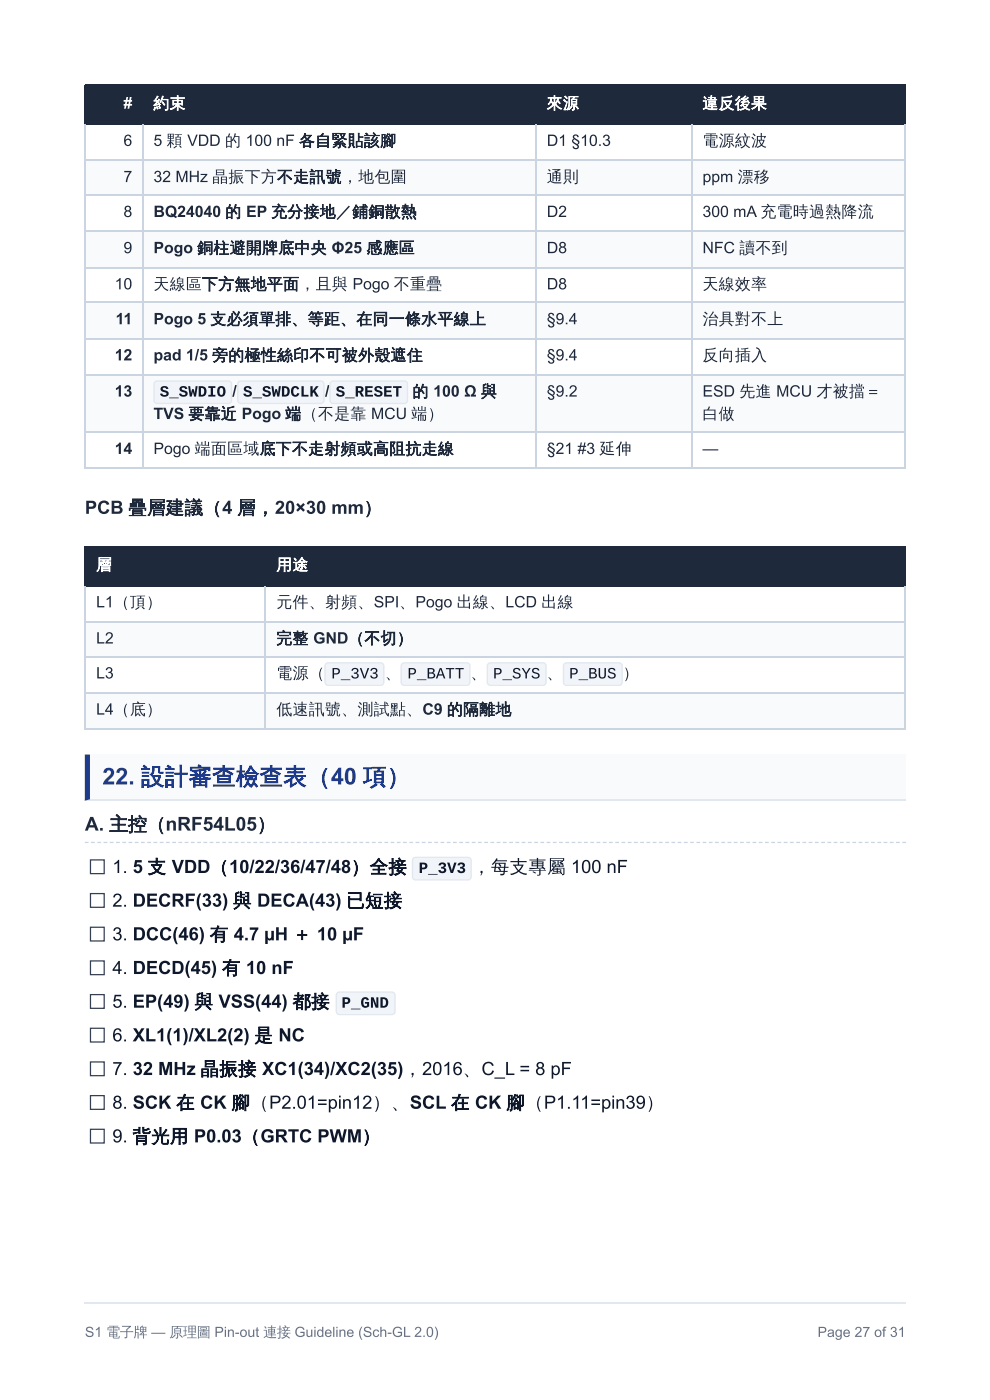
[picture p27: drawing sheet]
<svg xmlns="http://www.w3.org/2000/svg" width="210mm" height="297mm" viewBox="0 0 210 297" stroke-linecap="round" stroke-linejoin="round" font-family="sans-serif">
<defs><g id="words">
<text font-size="4.9" fill="#1e3a8a" x="21.7" y="166.4">22. 設計審查檢查表（40 項）</text>
<text font-size="4.1" fill="#1e293b" x="18" y="176.2">A. 主控（nRF54L05）</text>
<text font-size="3.9" fill="#1e293b" x="18" y="109">PCB 疊層建議（4 層，20×30 mm）</text>
<g font-size="3.9" fill="#0f172a">
<text x="23.8" y="185.2">1. 5 支 VDD（10/22/36/47/48）全接</text>
<text x="100.1" y="185.2">，每支專屬 100 nF</text>
<text x="23.8" y="192.4">2. DECRF(33) 與 DECA(43) 已短接</text>
<text x="23.8" y="199.5">3. DCC(46) 有 4.7 µH ＋ 10 µF</text>
<text x="23.8" y="206.6">4. DECD(45) 有 10 nF</text>
<text x="23.8" y="213.8">5. EP(49) 與 VSS(44) 都接</text>
<text x="23.8" y="220.9">6. XL1(1)/XL2(2) 是 NC</text>
<text x="23.8" y="228.1">7. 32 MHz 晶振接 XC1(34)/XC2(35)，2016、C_L = 8 pF</text>
<text x="23.8" y="235.2">8. SCK 在 CK 腳（P2.01=pin12）、SCL 在 CK 腳（P1.11=pin39）</text>
<text x="23.8" y="242.4">9. 背光用 P0.03（GRTC PWM）</text>
</g>
<g font-size="3.3" fill="#fff">
<text x="26.2" y="23">#</text>
<text x="32.5" y="23">約束</text>
<text x="115.9" y="23">來源</text>
<text x="148.9" y="23">違反後果</text>
<text x="20.4" y="120.9">層</text>
<text x="58.6" y="120.9">用途</text>
</g>
<g font-size="3.3" fill="#1e293b">
<text x="26.2" y="31">6</text>
<text x="32.5" y="31">5 顆 VDD 的 100 nF 各自緊貼該腳</text>
<text x="115.9" y="31">D1 §10.3</text>
<text x="148.9" y="31">電源紋波</text>
<text x="26.2" y="38.6">7</text>
<text x="32.5" y="38.6">32 MHz 晶振下方不走訊號，地包圍</text>
<text x="115.9" y="38.6">通則</text>
<text x="148.9" y="38.6">ppm 漂移</text>
<text x="26.2" y="46">8</text>
<text x="32.5" y="46">BQ24040 的 EP 充分接地／鋪銅散熱</text>
<text x="115.9" y="46">D2</text>
<text x="148.9" y="46">300 mA 充電時過熱降流</text>
<text x="26.2" y="53.7">9</text>
<text x="32.5" y="53.7">Pogo 銅柱避開牌底中央 Φ25 感應區</text>
<text x="115.9" y="53.7">D8</text>
<text x="148.9" y="53.7">NFC 讀不到</text>
<text x="24.3" y="61.4">10</text>
<text x="32.5" y="61.4">天線區下方無地平面，且與 Pogo 不重疊</text>
<text x="115.9" y="61.4">D8</text>
<text x="148.9" y="61.4">天線效率</text>
<text x="24.5" y="68.8">11</text>
<text x="32.5" y="68.8">Pogo 5 支必須單排、等距、在同一條水平線上</text>
<text x="115.9" y="68.8">§9.4</text>
<text x="148.9" y="68.8">治具對不上</text>
<text x="24.3" y="76.5">12</text>
<text x="32.5" y="76.5">pad 1/5 旁的極性絲印不可被外殼遮住</text>
<text x="115.9" y="76.5">§9.4</text>
<text x="148.9" y="76.5">反向插入</text>
<text x="24.3" y="84.1">13</text>
<text x="32.5" y="88.9">TVS 要靠近 Pogo 端（不是靠 MCU 端）</text>
<text x="49.3" y="84.1">/</text>
<text x="68.9" y="84.1">/</text>
<text x="87.5" y="84.1">的 100 Ω 與</text>
<text x="115.9" y="84.1">§9.2</text>
<text x="148.9" y="84.1">ESD 先進 MCU 才被擋＝</text>
<text x="148.9" y="88.9">白做</text>
<text x="24.3" y="96.3">14</text>
<text x="32.5" y="96.3">Pogo 端面區域底下不走射頻或高阻抗走線</text>
<text x="115.9" y="96.3">§21 #3 延伸</text>
<text x="148.9" y="96.3">—</text>
<text x="20.4" y="128.9">L1（頂）</text>
<text x="58.6" y="128.9">元件、射頻、SPI、Pogo 出線、LCD 出線</text>
<text x="20.4" y="136.5">L2</text>
<text x="58.6" y="136.5">完整 GND（不切）</text>
<text x="20.4" y="143.9">L3</text>
<text x="58.6" y="143.9">電源（</text>
<text x="81.6" y="143.9">、</text>
<text x="99.8" y="143.9">、</text>
<text x="115.9" y="143.9">、</text>
<text x="132" y="143.9">）</text>
<text x="20.4" y="151.6">L4（底）</text>
<text x="58.6" y="151.6">低速訊號、測試點、C9 的隔離地</text>
</g>
<g font-size="3.3" fill="#0f172a">
<text x="33.9" y="84.1">S_SWDIO</text>
<text x="51.5" y="84.1">S_SWDCLK</text>
<text x="71.2" y="84.1">S_RESET</text>
<text x="70.2" y="143.9">P_3V3</text>
<text x="86.4" y="143.9">P_BATT</text>
<text x="104.5" y="143.9">P_SYS</text>
<text x="120.7" y="143.9">P_BUS</text>
<text x="88.8" y="185.2">P_3V3</text>
<text x="72.4" y="213.8">P_GND</text>
</g>
<g font-size="3" fill="#64748b">
<text x="18" y="283.6">S1 電子牌 — 原理圖 Pin-out 連接 Guideline (Sch-GL 2.0)</text>
<text x="173.3" y="283.6">Page 27 of 31</text>
</g>
</g></defs>
<g fill="#1e293b">
<path d="M18.3 18.3h11.9v7.9h-11.9z"/>
<path d="M30.2 18.3h83.6v7.9h-83.6z"/>
<path d="M113.8 18.3h32.8v7.9h-32.8z"/>
<path d="M146.6 18.3h45.2v7.9h-45.2z"/>
</g>
<g fill="#f8fafc">
<path d="M18.3 33.9h11.9v7.6h-11.9z"/>
<path d="M30.2 33.9h83.6v7.6h-83.6z"/>
<path d="M113.8 33.9h32.8v7.6h-32.8z"/>
<path d="M146.6 33.9h45.2v7.6h-45.2z"/>
<path d="M18.3 48.9h11.9v7.7h-11.9z"/>
<path d="M30.2 48.9h83.6v7.7h-83.6z"/>
<path d="M113.8 48.9h32.8v7.7h-32.8z"/>
<path d="M146.6 48.9h45.2v7.7h-45.2z"/>
<path d="M18.3 64.3h11.9v7.7h-11.9z"/>
<path d="M30.2 64.3h83.6v7.7h-83.6z"/>
<path d="M113.8 64.3h32.8v7.7h-32.8z"/>
<path d="M146.6 64.3h45.2v7.7h-45.2z"/>
<path d="M18.3 79.4h11.9v12.4h-11.9z"/>
<path d="M30.2 79.4h83.6v12.4h-83.6z"/>
<path d="M113.8 79.4h32.8v12.4h-32.8z"/>
<path d="M146.6 79.4h45.2v12.4h-45.2z"/>
</g>
<path d="M18 18.1h174.1M18.1 18v8.5M30.3 18v8.5M113.6 18v8.5M146.7 18v8.5M192 18v8.5M18 26.3h174.1" fill="none" stroke="#1e293b" stroke-width=".26"/>
<g fill="none" stroke="#cbd5e1" stroke-width=".26">
<path d="M18 34h174.1M18.1 26.5v73M30.3 26.5v73M113.6 26.5v73M146.7 26.5v73M192 26.5v73M18 41.4h174.1M18 49.1h174.1M18 56.8h174.1M18 64.2h174.1M18 71.8h174.1M18 79.5h174.1"/>
<path d="M18 91.7h174.1M18 99.4h174.1"/>
</g>
<g fill="#1e293b">
<path d="M18.3 116.2h38.1v7.9h-38.1z"/>
<path d="M56.4 116.2h135.4v7.9h-135.4z"/>
</g>
<g fill="#f8fafc">
<path d="M18.3 131.8h38.1v7.6h-38.1z"/>
<path d="M56.4 131.8h135.4v7.6h-135.4z"/>
<path d="M18.3 147.1h38.1v7.4h-38.1z"/>
<path d="M56.4 147.1h135.4v7.4h-135.4z"/>
</g>
<path d="M18 116h174.1M18.1 115.9v8.5M56.2 115.9v8.5M192 115.9v8.5M18 124.2h174.1" fill="none" stroke="#1e293b" stroke-width=".26"/>
<path d="M18 131.9h174.1M18 139.3h174.1M18.1 124.4v30.4M56.2 124.4v30.4M192 124.4v30.4M18 147h174.1M18 154.6h174.1" fill="none" stroke="#cbd5e1" stroke-width=".26"/>
<path d="M18 160.1h174.1v9.8h-174.1z" fill="#f8fafc"/>
<path d="M18 169.7h174.1" fill="none" stroke="#e2e8f0" stroke-width=".26"/>
<path d="M18 160.1h1v9.5l-1 .3z" fill="#1e3a8a"/>
<path d="M18 178.6h.8v.3h-.8zM19.3 178.6h.8v.3h-.8zM20.6 178.6h.8v.3h-.8zM22 178.6h.8v.3h-.8zM23.3 178.6h.8v.3h-.8zM24.6 178.6h.8v.3h-.8zM25.9 178.6h.8v.3h-.8zM27.3 178.6h.7v.3h-.7zM28.6 178.6h.8v.3h-.8zM29.9 178.6h.8v.3h-.8zM31.2 178.6h.8v.3h-.8zM32.5 178.6h.8v.3h-.8zM33.9 178.6h.8v.3h-.8zM35.2 178.6h.8v.3h-.8zM36.5 178.6h.8v.3h-.8zM37.8 178.6h.8v.3h-.8zM39.2 178.6h.8v.3h-.8zM40.5 178.6h.8v.3h-.8zM41.8 178.6h.8v.3h-.8zM43.1 178.6h.8v.3h-.8zM44.4 178.6h.8v.3h-.8zM45.8 178.6h.8v.3h-.8zM47.1 178.6h.8v.3h-.8zM48.4 178.6h.8v.3h-.8zM49.7 178.6h.8v.3h-.8zM51.1 178.6h.8v.3h-.8zM52.4 178.6h.8v.3h-.8zM53.7 178.6h.8v.3h-.8zM55 178.6h.8v.3h-.8zM56.4 178.6h.7v.3h-.7zM57.7 178.6h.8v.3h-.8zM59 178.6h.8v.3h-.8zM60.3 178.6h.8v.3h-.8zM61.6 178.6h.8v.3h-.8zM63 178.6h.8v.3h-.8zM64.3 178.6h.8v.3h-.8zM65.6 178.6h.8v.3h-.8zM66.9 178.6h.8v.3h-.8zM68.3 178.6h.8v.3h-.8zM69.6 178.6h.8v.3h-.8zM70.9 178.6h.8v.3h-.8zM72.2 178.6h.8v.3h-.8zM73.6 178.6h.7v.3h-.7zM74.9 178.6h.8v.3h-.8zM76.2 178.6h.8v.3h-.8zM77.5 178.6h.8v.3h-.8zM78.8 178.6h.8v.3h-.8zM80.2 178.6h.8v.3h-.8zM81.5 178.6h.8v.3h-.8zM82.8 178.6h.8v.3h-.8zM84.1 178.6h.8v.3h-.8zM85.5 178.6h.8v.3h-.8zM86.8 178.6h.8v.3h-.8zM88.1 178.6h.8v.3h-.8zM89.4 178.6h.8v.3h-.8zM90.8 178.6h.7v.3h-.7zM92.1 178.6h.8v.3h-.8zM93.4 178.6h.8v.3h-.8zM94.7 178.6h.8v.3h-.8zM96 178.6h.8v.3h-.8zM97.4 178.6h.8v.3h-.8zM98.7 178.6h.8v.3h-.8zM100 178.6h.8v.3h-.8zM101.3 178.6h.8v.3h-.8zM102.7 178.6h.8v.3h-.8zM104 178.6h.8v.3h-.8zM105.3 178.6h.8v.3h-.8zM106.6 178.6h.8v.3h-.8zM107.9 178.6h.8v.3h-.8zM109.3 178.6h.8v.3h-.8zM110.6 178.6h.8v.3h-.8zM111.9 178.6h.8v.3h-.8zM113.2 178.6h.8v.3h-.8zM114.6 178.6h.8v.3h-.8zM115.9 178.6h.8v.3h-.8zM117.2 178.6h.8v.3h-.8zM118.5 178.6h.8v.3h-.8zM119.9 178.6h.7v.3h-.7zM121.2 178.6h.8v.3h-.8zM122.5 178.6h.8v.3h-.8zM123.8 178.6h.8v.3h-.8zM125.1 178.6h.8v.3h-.8zM126.5 178.6h.8v.3h-.8zM127.8 178.6h.8v.3h-.8zM129.1 178.6h.8v.3h-.8zM130.4 178.6h.8v.3h-.8zM131.8 178.6h.8v.3h-.8zM133.1 178.6h.8v.3h-.8zM134.4 178.6h.8v.3h-.8zM135.7 178.6h.8v.3h-.8zM137.1 178.6h.7v.3h-.7zM138.4 178.6h.8v.3h-.8zM139.7 178.6h.8v.3h-.8zM141 178.6h.8v.3h-.8zM142.3 178.6h.8v.3h-.8zM143.7 178.6h.8v.3h-.8zM145 178.6h.8v.3h-.8zM146.3 178.6h.8v.3h-.8zM147.6 178.6h.8v.3h-.8zM149 178.6h.8v.3h-.8zM150.3 178.6h.8v.3h-.8zM151.6 178.6h.8v.3h-.8zM152.9 178.6h.8v.3h-.8zM154.3 178.6h.7v.3h-.7zM155.6 178.6h.8v.3h-.8zM156.9 178.6h.8v.3h-.8zM158.2 178.6h.8v.3h-.8zM159.5 178.6h.8v.3h-.8zM160.9 178.6h.8v.3h-.8zM162.2 178.6h.8v.3h-.8zM163.5 178.6h.8v.3h-.8zM164.8 178.6h.8v.3h-.8zM166.2 178.6h.8v.3h-.8zM167.5 178.6h.8v.3h-.8zM168.8 178.6h.8v.3h-.8zM170.1 178.6h.8v.3h-.8zM171.4 178.6h.8v.3h-.8zM172.8 178.6h.8v.3h-.8zM174.1 178.6h.8v.3h-.8zM175.4 178.6h.8v.3h-.8zM176.7 178.6h.8v.3h-.8zM178.1 178.6h.8v.3h-.8zM179.4 178.6h.8v.3h-.8zM180.7 178.6h.8v.3h-.8zM182 178.6h.8v.3h-.8zM183.4 178.6h.7v.3h-.7zM184.7 178.6h.8v.3h-.8zM186 178.6h.8v.3h-.8zM187.3 178.6h.8v.3h-.8zM188.6 178.6h.8v.3h-.8zM190 178.6h.8v.3h-.8zM191.3 178.6h.8v.3h-.8z" fill="#cbd5e1"/>
<path d="M32.8 80.9l.5-.2h15.1a.79 .79 0 0 1 .8 .8v3.4a.8 .8 0 0 1-.8 .8h-15.1a.8 .8 0 0 1-.8-.8v-3.4z" fill="#f1f5f9"/>
<path d="M32.9 81l.4-.2h15.1a.66 .66 0 0 1 .7 .7v3.4a.66 .66 0 0 1-.7 .7h-15.1a.66 .66 0 0 1-.6-.7v-3.4z" fill="none" stroke="#e2e8f0" stroke-width=".26"/>
<path d="M50.5 80.9l.6-.2h16.9a.79 .79 0 0 1 .8 .8v3.4a.8 .8 0 0 1-.8 .8h-16.9a.8 .8 0 0 1-.8-.8v-3.4z" fill="#f1f5f9"/>
<path d="M50.6 81l.5-.2h16.9a.66 .66 0 0 1 .7 .7v3.4a.66 .66 0 0 1-.7 .7h-16.9a.66 .66 0 0 1-.7-.7v-3.4z" fill="none" stroke="#e2e8f0" stroke-width=".26"/>
<path d="M70.1 80.9l.5-.2h15.1a.79 .79 0 0 1 .8 .8v3.4a.8 .8 0 0 1-.8 .8h-15.1a.8 .8 0 0 1-.8-.8v-3.4z" fill="#f1f5f9"/>
<path d="M70.2 81l.4-.2h15.1a.66 .66 0 0 1 .7 .7v3.4a.66 .66 0 0 1-.7 .7h-15.1a.66 .66 0 0 1-.6-.7v-3.4z" fill="none" stroke="#e2e8f0" stroke-width=".26"/>
<path d="M69 140.7l.6-.2h11.1a.79 .79 0 0 1 .8 .8v3.4a.79 .79 0 0 1-.8 .8h-11.1a.79 .79 0 0 1-.8-.8v-3.4z" fill="#f1f5f9"/>
<path d="M69.1 140.8l.5-.2h11.1a.66 .66 0 0 1 .7 .7v3.4a.66 .66 0 0 1-.7 .7h-11.1a.66 .66 0 0 1-.7-.7v-3.4z" fill="none" stroke="#e2e8f0" stroke-width=".26"/>
<path d="M85.2 140.7l.5-.2h13.3a.79 .79 0 0 1 .7 .8v3.4a.79 .79 0 0 1-.7 .8h-13.3a.79 .79 0 0 1-.8-.8v-3.4z" fill="#f1f5f9"/>
<path d="M85.3 140.8l.4-.2h13.3a.66 .66 0 0 1 .6 .7v3.4a.66 .66 0 0 1-.6 .7h-13.3a.66 .66 0 0 1-.6-.7v-3.4z" fill="none" stroke="#e2e8f0" stroke-width=".26"/>
<path d="M103.4 140.7l.6-.2h11.1a.79 .79 0 0 1 .8 .8v3.4a.79 .79 0 0 1-.8 .8h-11.1a.79 .79 0 0 1-.8-.8v-3.4z" fill="#f1f5f9"/>
<path d="M103.5 140.8l.5-.2h11.1a.66 .66 0 0 1 .7 .7v3.4a.66 .66 0 0 1-.7 .7h-11.1a.66 .66 0 0 1-.7-.7v-3.4z" fill="none" stroke="#e2e8f0" stroke-width=".26"/>
<path d="M119.6 140.7l.5-.2h11.1a.79 .79 0 0 1 .8 .8v3.4a.79 .79 0 0 1-.8 .8h-11.1a.79 .79 0 0 1-.8-.8v-3.4z" fill="#f1f5f9"/>
<path d="M119.7 140.8l.4-.2h11.1a.66 .66 0 0 1 .7 .7v3.4a.66 .66 0 0 1-.7 .7h-11.1a.66 .66 0 0 1-.6-.7v-3.4z" fill="none" stroke="#e2e8f0" stroke-width=".26"/>
<path d="M19.2 182.4h2.9v2.9h-2.9z" fill="none" stroke="#334155" stroke-width=".26"/>
<path d="M87.5 182l.6-.2h11.1a.79 .79 0 0 1 .8 .8v3.4a.79 .79 0 0 1-.8 .8h-11.1a.79 .79 0 0 1-.8-.8v-3.4z" fill="#f1f5f9"/>
<path d="M87.6 182.1l.5-.2h11.1a.66 .66 0 0 1 .7 .7v3.4a.66 .66 0 0 1-.7 .7h-11.1a.66 .66 0 0 1-.7-.7v-3.4z" fill="none" stroke="#e2e8f0" stroke-width=".26"/>
<path d="M19.2 189.6h2.9v2.9h-2.9zM19.2 196.7h2.9v2.9h-2.9zM19.2 203.9h2.9v2.9h-2.9zM19.2 211h2.9v2.9h-2.9z" fill="none" stroke="#334155" stroke-width=".26"/>
<path d="M71.4 210.6l.6-.3h11.1a.79 .79 0 0 1 .8 .8v3.5a.79 .79 0 0 1-.8 .8h-11.1a.79 .79 0 0 1-.8-.8v-3.5z" fill="#f1f5f9"/>
<path d="M71.5 210.7l.5-.2h11.1a.66 .66 0 0 1 .6 .6v3.5a.66 .66 0 0 1-.6 .6h-11.1a.66 .66 0 0 1-.7-.6v-3.5zM18 276.4h174.1" fill="none" stroke="#e2e8f0" stroke-width=".26"/>
<path d="M19.2 218.1h2.9v3h-2.9zM19.2 225.3h2.9v2.9h-2.9zM19.2 232.4h2.9v2.9h-2.9zM19.2 239.6h2.9v2.9h-2.9z" fill="none" stroke="#334155" stroke-width=".26"/>
<use href="#words"/>
</svg>
